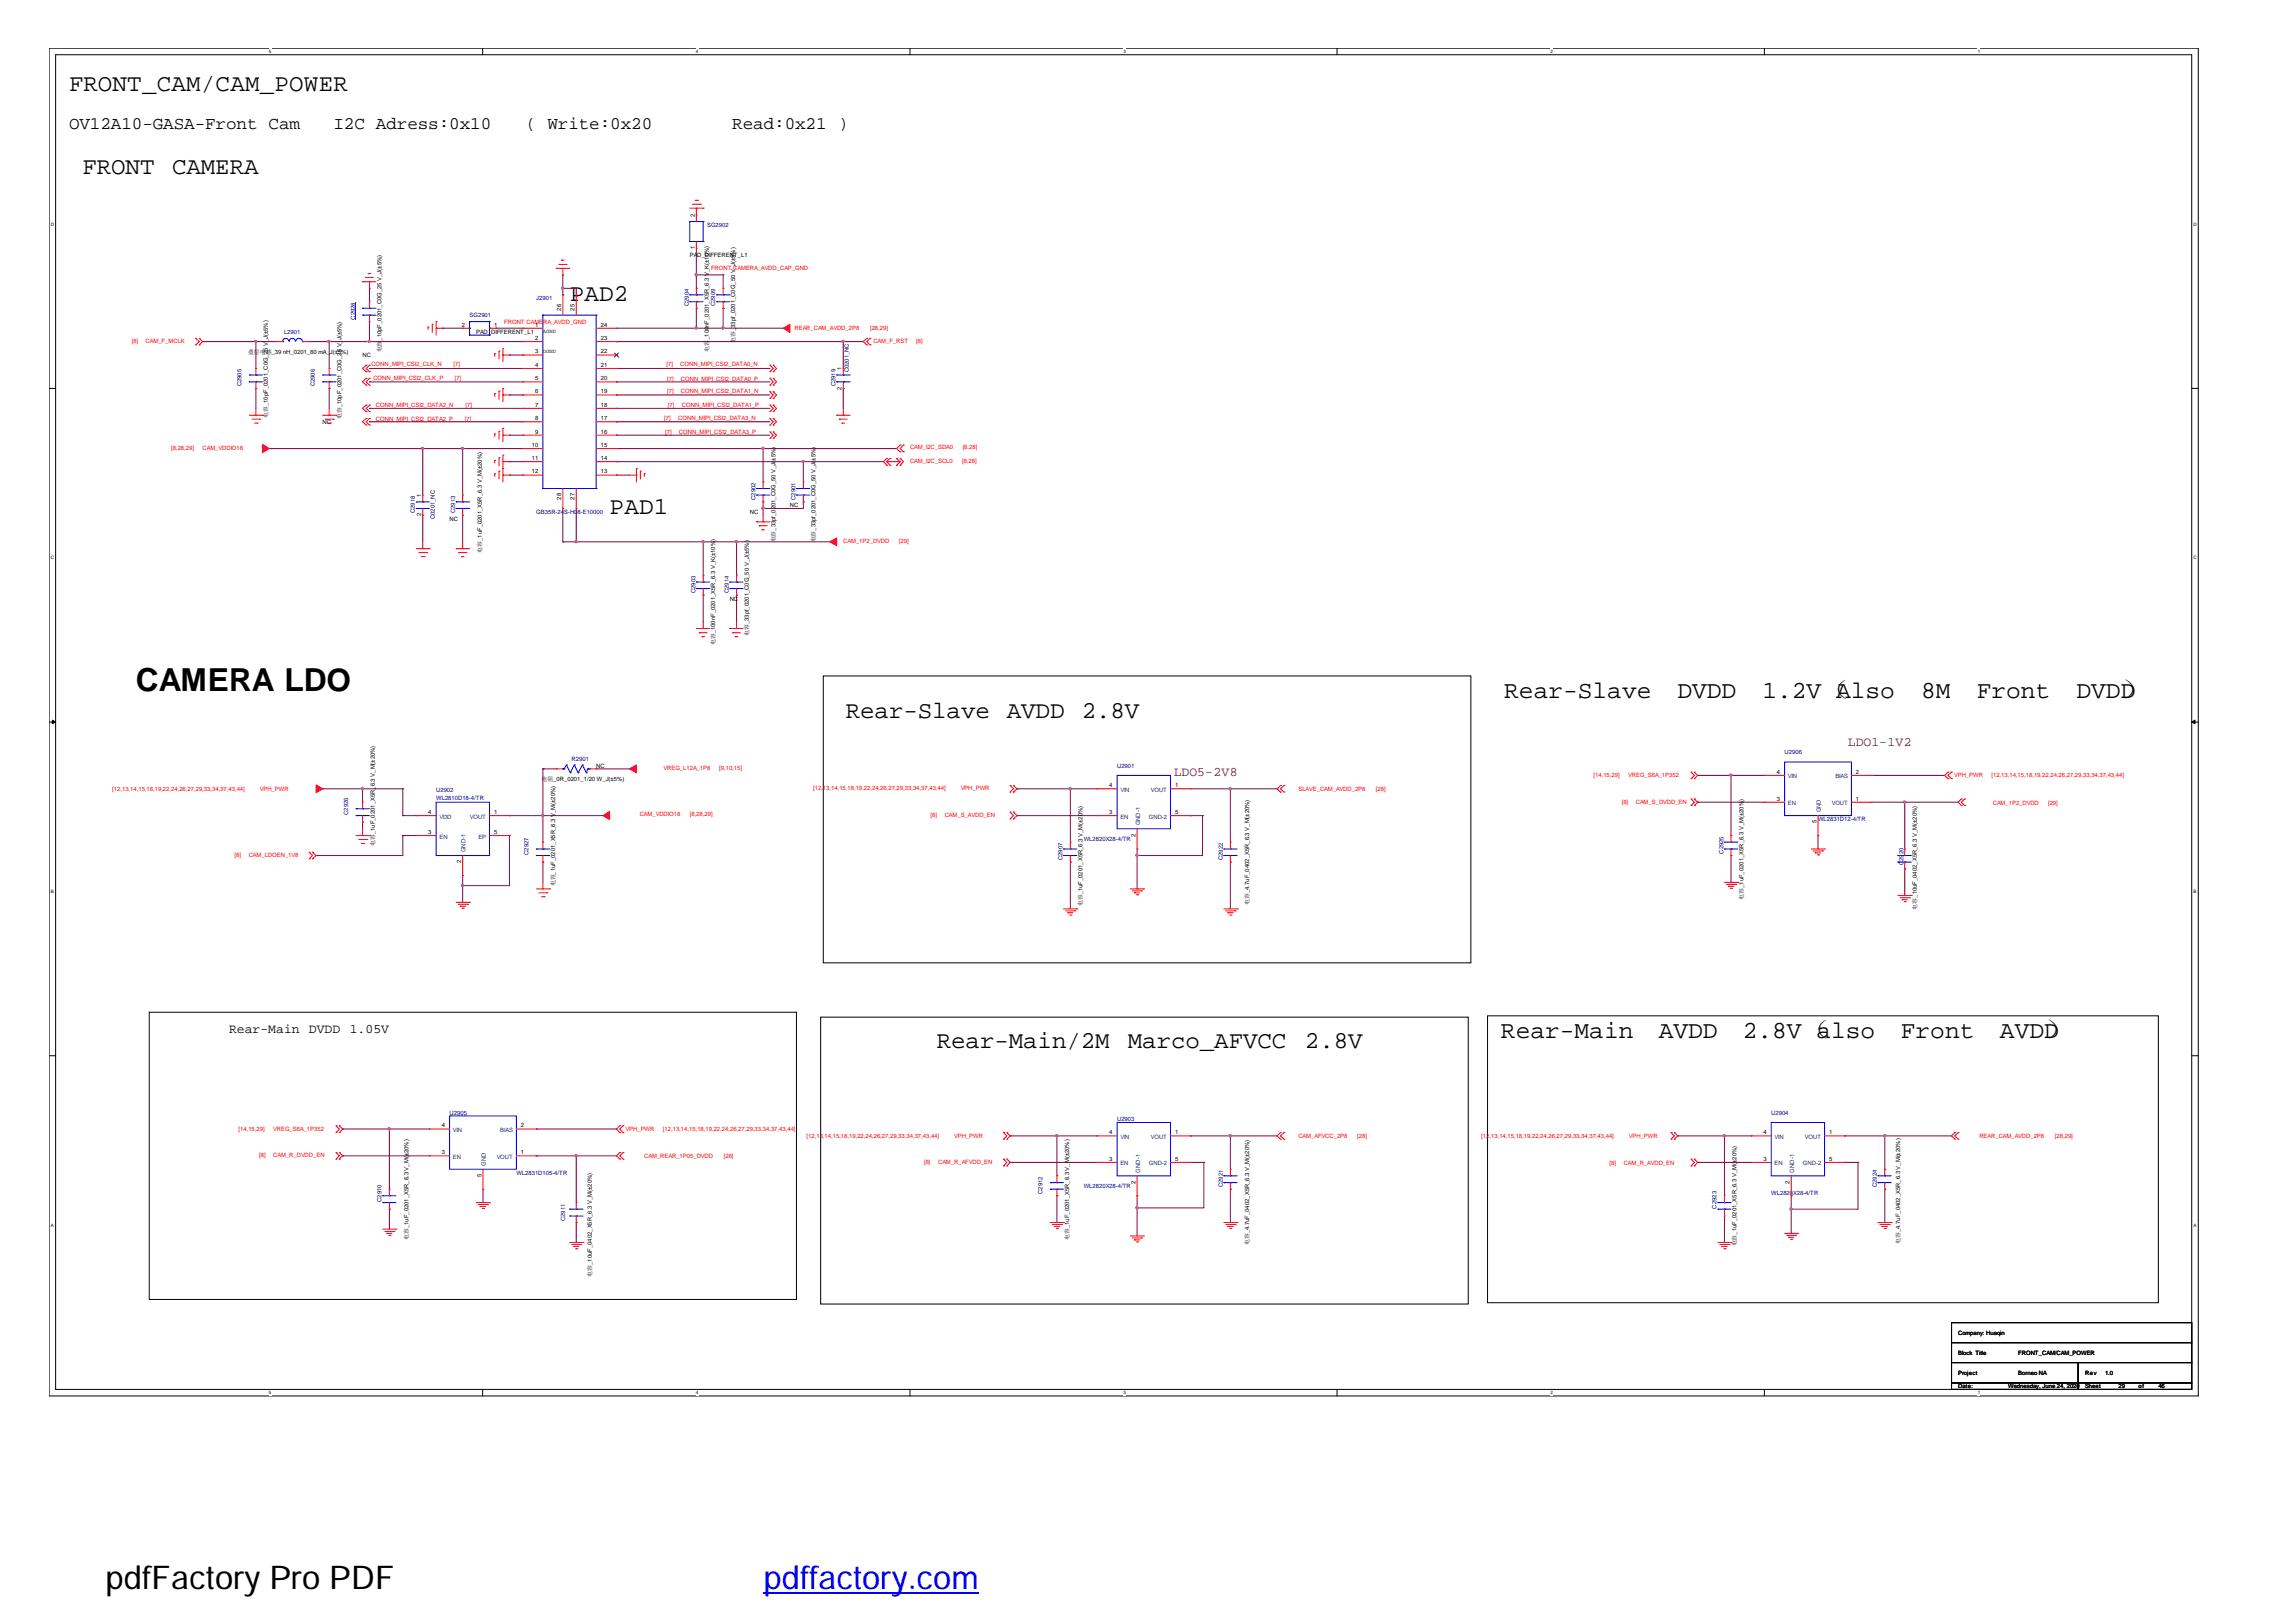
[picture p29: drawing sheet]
<svg xmlns="http://www.w3.org/2000/svg" width="297mm" height="210mm" viewBox="0 0 297 210" stroke-linecap="round" stroke-linejoin="round" font-family="sans-serif">
<defs><g id="words">
<text font-size="4.2" x="13.6" y="205.6">pdfFactory Pro PDF</text>
<text font-size="4.2" fill="#00f" x="98.8" y="205.6">pdffactory.com</text>
<text font-size="4.1" x="17.6" y="89.5">CAMERA LDO</text>
<g font-size="3.2">
<text x="194.6" y="90.3">Rear-Slave</text>
<text x="217" y="90.3">DVDD</text>
<text x="228" y="90.3">1.2V（</text>
<text x="237.5" y="90.3">Also</text>
<text x="248.5" y="90.3">8M</text>
<text x="255.7" y="90.3">Front</text>
<text x="268.6" y="90.3">DVDD</text>
<text x="274.4" y="90.3">）</text>
<text x="194.2" y="134.4">Rear-Main</text>
<text x="214.6" y="134.4">AVDD</text>
<text x="225.5" y="134.4">2.8V（</text>
<text x="235" y="134.4">also</text>
<text x="245.9" y="134.4">Front</text>
<text x="258.7" y="134.4">AVDD</text>
<text x="264.5" y="134.4">）</text>
</g>
<g font-size="3.1">
<text x="8.9" y="11.7">FRONT_CAM/CAM_POWER</text>
<text x="10.7" y="22.5">FRONT</text>
<text x="22.3" y="22.5">CAMERA</text>
<text x="73.7" y="39">PAD2</text>
<text x="78.9" y="66.6">PAD1</text>
<text x="109.4" y="92.9">Rear-Slave AVDD</text>
<text x="140" y="92.9">2.8V</text>
<text x="121.2" y="135.7">Rear-Main/2M</text>
<text x="145.9" y="135.7">Marco_AFVCC</text>
<text x="168.8" y="135.7">2.8V</text>
</g>
<g font-size="2.3">
<text x="8.9" y="16.7">OV12A10-GASA-Front Cam</text>
<text x="43.1" y="16.7">I2C Adress:0x10</text>
<text x="68" y="16.7">( Write:0x20</text>
<text x="94.7" y="16.7">Read:0x21 )</text>
</g>
<g font-size="1.7" fill="#804000">
<text x="151.8" y="100.4">LDO5-2V8</text>
<text x="239.1" y="96.5">LDO1-1V2</text>
</g>
<g font-size="1.7">
<text x="29.6" y="133.6">Rear-Main</text>
<text x="40" y="133.6">DVDD</text>
<text x="45.3" y="133.6">1.05V</text>
</g>
<g font-size=".8">
<text x="89.9" y="28.1" transform="rotate(-90 89.9 28.1)">2</text>
<text x="89.2" y="33.3">PA</text>
<text x="89.9" y="32.3" transform="rotate(-90 89.9 32.3)">1</text>
<text x="90.2" y="33.3">D_DIFFERENT_L1</text>
<text x="72.6" y="40.2" transform="rotate(-90 72.6 40.2)">26</text>
<text x="74.3" y="40.2" transform="rotate(-90 74.3 40.2)">25</text>
<text x="32.1" y="45.8">叠层电感_39 nH_0201_80 mA_J(±5%)</text>
<text x="46.9" y="46.2">NC</text>
<text x="49.4" y="45.6" transform="rotate(-90 49.4 45.6)">电容</text>
<text x="49.4" y="44.1" transform="rotate(-90 49.4 44.1)">_10pF_0201_C0G_25 V_J(±5%)</text>
<text x="59.7" y="42.3">2</text>
<text x="61.6" y="43.2">PAD_DIFFERENT_L1</text>
<text x="63.9" y="42.3">1</text>
<text x="69.2" y="42.3">1</text>
<text x="69.2" y="44">2</text>
<text x="69.2" y="45.7">3</text>
<text x="69.2" y="47.5">4</text>
<text x="77.7" y="47.5">21</text>
<text x="77.7" y="45.7">22</text>
<text x="77.7" y="44">23</text>
<text x="77.7" y="42.3">24</text>
<text x="91.7" y="45.5" transform="rotate(-90 91.7 45.5)">电容</text>
<text x="91.7" y="44" transform="rotate(-90 91.7 44)">_100</text>
<text x="91.7" y="42.3" transform="rotate(-90 91.7 42.3)">nF_0201_X5R_6.3 V_K(±10%)</text>
<text x="95.1" y="44.4" transform="rotate(-90 95.1 44.4)">电容_33pf_0201_C0G_50 V_J(±5%)</text>
<text x="108.9" y="47.9" transform="rotate(-90 108.9 47.9)">1</text>
<text x="69.2" y="49.2">5</text>
<text x="69.2" y="50.9">6</text>
<text x="69.2" y="52.6">7</text>
<text x="77.7" y="52.6">18</text>
<text x="77.7" y="50.9">19</text>
<text x="77.7" y="49.2">20</text>
<text x="108.9" y="50.4" transform="rotate(-90 108.9 50.4)">2</text>
<text x="34.7" y="54.1" transform="rotate(-90 34.7 54.1)">电容_10pF_0201_C0G_25 V_J(±5%)</text>
<text x="41.7" y="54.9">NC</text>
<text x="44.2" y="54.2" transform="rotate(-90 44.2 54.2)">电容_10pF_0201_C0G_25 V_J(±5%)</text>
<text x="68.8" y="57.8">10</text>
<text x="68.8" y="59.5">11</text>
<text x="69.2" y="54.4">8</text>
<text x="69.2" y="56.1">9</text>
<text x="77.7" y="59.5">14</text>
<text x="77.7" y="57.8">15</text>
<text x="77.7" y="56.1">16</text>
<text x="77.7" y="54.4">17</text>
<text x="100.3" y="59.6" transform="rotate(-90 100.3 59.6)">±5%)</text>
<text x="105.5" y="59.6" transform="rotate(-90 105.5 59.6)">±5%)</text>
<text x="54.5" y="64.4" transform="rotate(-90 54.5 64.4)">1</text>
<text x="68.8" y="61.3">12</text>
<text x="72.6" y="64.7" transform="rotate(-90 72.6 64.7)">28</text>
<text x="74.3" y="64.7" transform="rotate(-90 74.3 64.7)">27</text>
<text x="77.7" y="61.3">13</text>
<text x="102.2" y="65.7">NC</text>
<text x="54.5" y="66.8" transform="rotate(-90 54.5 66.8)">2</text>
<text x="58.2" y="67.4">NC</text>
<text x="62.3" y="71.5" transform="rotate(-90 62.3 71.5)">电容_1uF_0201_X5R_6.3 V_M(±20%)</text>
<text x="97" y="66.5">NC</text>
<text x="100.3" y="70.2" transform="rotate(-90 100.3 70.2)">电容_33pf_0201_C0G_50 V_J(</text>
<text x="105.5" y="70.2" transform="rotate(-90 105.5 70.2)">电容_33pf_0201_C0G_50 V_J(</text>
<text x="94.4" y="77.7">NC</text>
<text x="92.5" y="83.5" transform="rotate(-90 92.5 83.5)">电容_100nF_0201_X5R_6.3 V_K(±10%)</text>
<text x="96.9" y="82.3" transform="rotate(-90 96.9 82.3)">电容_33pf_0201_C0G_50 V_J(±5%)</text>
<text x="70.1" y="101.1">电阻_0R_0201_1/20 W_J(±5%)</text>
<text x="77.1" y="99.3">NC</text>
<text x="143.5" y="101.9">4</text>
<text x="152" y="101.9">1</text>
<text x="229.9" y="100.1">4</text>
<text x="240.1" y="100.1">2</text>
<text x="55.4" y="107.9">3</text>
<text x="55.4" y="105.3">4</text>
<text x="63.9" y="107.9">5</text>
<text x="63.9" y="105.3">1</text>
<text x="143.5" y="105.3">3</text>
<text x="152" y="105.3">5</text>
<text x="229.9" y="103.6">3</text>
<text x="235" y="106.6" transform="rotate(-90 235 106.6)">5</text>
<text x="240.1" y="103.6">1</text>
<text x="48.5" y="109.5" transform="rotate(-90 48.5 109.5)">电容_1uF_0201_X5R_6.3 V_M(±20%)</text>
<text x="59.6" y="111.7" transform="rotate(-90 59.6 111.7)">2</text>
<text x="146.9" y="108.3" transform="rotate(-90 146.9 108.3)">2</text>
<text x="71.8" y="114.7" transform="rotate(-90 71.8 114.7)">电容_1uF_0201_X5R_6.3 V_M(±20%)</text>
<text x="140" y="117.3" transform="rotate(-90 140 117.3)">电容_1uF_0201_X5R_6.3 V_M(±20%)</text>
<text x="161.6" y="117.1" transform="rotate(-90 161.6 117.1)">电容_4.7uF_0402_X5R_6.3 V_M(±20%)</text>
<text x="225.6" y="116.4" transform="rotate(-90 225.6 116.4)">电容_1uF_0201_X5R_6.3 V_M(±20%)</text>
<text x="248" y="117.7" transform="rotate(-90 248 117.7)">电容_10uF_0402_X5R_6.3 V_M(±20%)</text>
<text x="57.1" y="145.9">4</text>
<text x="57.1" y="149.4">3</text>
<text x="67.4" y="145.9">2</text>
<text x="67.4" y="149.4">1</text>
<text x="143.5" y="146.8">4</text>
<text x="152" y="146.8">1</text>
<text x="228.1" y="146.8">4</text>
<text x="236.6" y="146.8">1</text>
<text x="62.3" y="152.3" transform="rotate(-90 62.3 152.3)">5</text>
<text x="143.5" y="150.2">3</text>
<text x="146.9" y="153.2" transform="rotate(-90 146.9 153.2)">2</text>
<text x="152" y="150.2">5</text>
<text x="228.1" y="150.2">3</text>
<text x="231.5" y="153.2" transform="rotate(-90 231.5 153.2)">2</text>
<text x="236.6" y="150.2">5</text>
<text x="52.8" y="160.5" transform="rotate(-90 52.8 160.5)">电容_1uF_0201_X5R_6.3 V_M(±20%)</text>
<text x="138.3" y="160.5" transform="rotate(-90 138.3 160.5)">电容_1uF_0201_X5R_6.3 V_M(±20%)</text>
<text x="161.6" y="161.1" transform="rotate(-90 161.6 161.1)">电容_4.7uF_0402_X5R_6.3 V_M(±20%)</text>
<text x="224.7" y="161.3" transform="rotate(-90 224.7 161.3)">电容_1uF_0201_X5R_6.3 V_M(±20%)</text>
<text x="245.8" y="161" transform="rotate(-90 245.8 161)">电容_4.7uF_0402_X5R_6.3 V_M(±20%)</text>
<text x="76.6" y="165.2" transform="rotate(-90 76.6 165.2)">电容_10uF_0402_X5R_6.3 V_M(±20%)</text>
<text x="253.3" y="172.7">Company: Huaqin</text>
<text x="253.3" y="175.4">Block Title</text>
<text x="253.3" y="177.9">Project</text>
<text x="253.3" y="179.7">Date:</text>
<text x="259.8" y="179.7">Wednesday, June 24, 2020</text>
<text x="261.1" y="177.9">Borneo NA</text>
<text x="261.1" y="175.4">FRONT_CAM/CAM_POWER</text>
<text x="269.7" y="177.9">Rev</text>
<text x="269.7" y="179.7">Sheet</text>
<text x="272.3" y="177.9">1.0</text>
<text x="274.1" y="179.7">29</text>
<text x="276.6" y="179.7">of</text>
<text x="279.2" y="179.7">46</text>
</g>
<g font-size=".8" fill="#000080">
<text x="91.5" y="29.4">SG2902</text>
<text x="45.9" y="41.4" transform="rotate(-90 45.9 41.4)">C2928</text>
<text x="60.7" y="41">SG2901</text>
<text x="69.4" y="38.9">J2901</text>
<text x="89.1" y="39.6" transform="rotate(-90 89.1 39.6)">C2904</text>
<text x="92.5" y="39.6" transform="rotate(-90 92.5 39.6)">C2909</text>
<text x="36.7" y="43.2">L2901</text>
<text x="31.2" y="50" transform="rotate(-90 31.2 50)">C2905</text>
<text x="40.7" y="50" transform="rotate(-90 40.7 50)">C2906</text>
<text x="108.1" y="50" transform="rotate(-90 108.1 50)">C2919</text>
<text x="109.8" y="48.2" transform="rotate(-90 109.8 48.2)">C0201_NC</text>
<text x="97.7" y="64.7" transform="rotate(-90 97.7 64.7)">C2902</text>
<text x="102.9" y="64.7" transform="rotate(-90 102.9 64.7)">C2901</text>
<text x="53.7" y="66.4" transform="rotate(-90 53.7 66.4)">C2918</text>
<text x="56.3" y="67.2" transform="rotate(-90 56.3 67.2)">C0201_NC</text>
<text x="58.9" y="66.4" transform="rotate(-90 58.9 66.4)">C2913</text>
<text x="69.4" y="66.5">GB35R-24S-H08-E10000</text>
<text x="90" y="76.8" transform="rotate(-90 90 76.8)">C2903</text>
<text x="94.3" y="76.8" transform="rotate(-90 94.3 76.8)">C2914</text>
<text x="74" y="98.5">R2901</text>
<text x="144.5" y="99.3">U2901</text>
<text x="230.9" y="97.6">U2906</text>
<text x="45" y="105.5" transform="rotate(-90 45 105.5)">C2926</text>
<text x="56.4" y="102.5">U2902</text>
<text x="56.4" y="103.5">WL2810D18-4/TR</text>
<text x="235.2" y="106.3">WL2831D12-4/TR</text>
<text x="68.4" y="110.6" transform="rotate(-90 68.4 110.6)">C2927</text>
<text x="137.5" y="111.3" transform="rotate(-90 137.5 111.3)">C2907</text>
<text x="140.2" y="108.9">WL2820X28-4/TR</text>
<text x="158.2" y="111.3" transform="rotate(-90 158.2 111.3)">C2922</text>
<text x="223" y="110.5" transform="rotate(-90 223 110.5)">C2925</text>
<text x="246.3" y="111.9" transform="rotate(-90 246.3 111.9)">C2920</text>
<text x="58.2" y="144.2">U2905</text>
<text x="144.5" y="145.1">U2903</text>
<text x="229.2" y="144.2">U2904</text>
<text x="49.4" y="155.5" transform="rotate(-90 49.4 155.5)">C2910</text>
<text x="66.8" y="152">WL2831D105-4/TR</text>
<text x="134.9" y="154.5" transform="rotate(-90 134.9 154.5)">C2912</text>
<text x="140.2" y="153.8">WL2820X28-4/TR</text>
<text x="158.2" y="153.6" transform="rotate(-90 158.2 153.6)">C2921</text>
<text x="229.2" y="154.6">WL2820X28-4/TR</text>
<text x="242.8" y="153.6" transform="rotate(-90 242.8 153.6)">C2924</text>
<text x="73.1" y="158" transform="rotate(-90 73.1 158)">C2911</text>
<text x="222.1" y="156.4" transform="rotate(-90 222.1 156.4)">C2923</text>
</g>
<g font-size=".8" fill="#f00">
<text x="92" y="35">FRONT CAMERA_AVDD_CAP_GND</text>
<text x="65.2" y="41.9">FRONT CAMERA_AVDD_GND</text>
<text x="17.1" y="44.4">[8]</text>
<text x="18.8" y="44.4">CAM_F_MCLK</text>
<text x="48" y="47.4">CONN_MIPI_CSI2_CLK_N</text>
<text x="58.7" y="47.4">[7]</text>
<text x="86.2" y="47.4">[7]</text>
<text x="88" y="47.4">CONN_MIPI_CSI2_DATA0_N</text>
<text x="102.8" y="42.7">REAR_CAM_AVDD_2P8</text>
<text x="112.6" y="42.7">[28,29]</text>
<text x="113" y="44.4">CAM_F_RST</text>
<text x="118.5" y="44.4">[8]</text>
<text x="48.3" y="49.2">CONN_MIPI_CSI2_CLK_P</text>
<text x="48.6" y="52.6">CONN_MIPI_CSI2_DATA2_N</text>
<text x="58.8" y="49.2">[7]</text>
<text x="60.2" y="52.6">[7]</text>
<text x="86.3" y="49.2">[7]</text>
<text x="86.3" y="50.9">[7]</text>
<text x="86.4" y="52.7">[7]</text>
<text x="88.1" y="49.2">CONN_MIPI_CSI2_DATA0_P</text>
<text x="88.1" y="50.9">CONN_MIPI_CSI2_DATA1_N</text>
<text x="88.2" y="52.7">CONN_MIPI_CSI2_DATA1_P</text>
<text x="22.1" y="58.2">[8,28,29]</text>
<text x="26.2" y="58.2">CAM_VDDIO18</text>
<text x="48.6" y="54.5">CONN_MIPI_CSI2_DATA2_P</text>
<text x="60.2" y="54.5">[7]</text>
<text x="85.9" y="54.4">[7]</text>
<text x="86.1" y="56.1">[7]</text>
<text x="87.8" y="54.4">CONN_MIPI_CSI2_DATA3_N</text>
<text x="87.8" y="56.1">CONN_MIPI_CSI2_DATA3_P</text>
<text x="117.7" y="58.1">CAM_I2C_SDA0</text>
<text x="117.7" y="59.9">CAM_I2C_SCL0</text>
<text x="124.5" y="59.9">[8,28]</text>
<text x="124.5" y="58.1">[8,28]</text>
<text x="109.1" y="70.3">CAM_1P2_DVDD</text>
<text x="116.3" y="70.3">[29]</text>
<text x="85.9" y="99.6">VREG_L12A_1P8</text>
<text x="93" y="99.6">[9,10,15]</text>
<text x="206.2" y="100.6">[14,15,29]</text>
<text x="210.7" y="100.6">VREG_S6A_1P352</text>
<text x="252.8" y="100.6">VPH_PWR</text>
<text x="257.6" y="100.6">[12,13,14,15,18,19,22,24,26,27,29,33,34,37,43,44]</text>
<text x="14.5" y="102.4">[12,13,14,15,18,19,22,24,26,27,29,33,34,37,43,44]</text>
<text x="33.6" y="102.4">VPH_PWR</text>
<text x="82.8" y="105.6">CAM_VDDIO18</text>
<text x="89.2" y="105.6">[8,28,29]</text>
<text x="105.2" y="102.3">[12,13,14,15,18,19,22,24,26,27,29,33,34,37,43,44]</text>
<text x="120.4" y="105.7">[8]</text>
<text x="122.2" y="105.7">CAM_S_AVDD_EN</text>
<text x="124.3" y="102.3">VPH_PWR</text>
<text x="168" y="102.4">SLAVE_CAM_AVDD_2P8</text>
<text x="178" y="102.4">[28]</text>
<text x="209.8" y="104">[8]</text>
<text x="211.6" y="104">CAM_S_DVDD_EN</text>
<text x="257.8" y="104.1">CAM_1P2_DVDD</text>
<text x="265" y="104.1">[29]</text>
<text x="30.4" y="110.9">[8]</text>
<text x="32.2" y="110.9">CAM_LDOEN_1V8</text>
<text x="30.9" y="146.3">[14,15,29]</text>
<text x="33.5" y="149.8">[8]</text>
<text x="35.3" y="146.3">VREG_S6A_1P352</text>
<text x="35.3" y="149.8">CAM_R_DVDD_EN</text>
<text x="80.9" y="146.3">VPH_PWR</text>
<text x="83.4" y="149.9">CAM_REAR_1P05_DVDD</text>
<text x="85.8" y="146.3">[12,13,14,15,18,19,22,24,26,27,29,33,34,37,43,44]</text>
<text x="93.6" y="149.9">[28]</text>
<text x="104.4" y="147.2">[12,13,14,15,18,19,22,24,26,27,29,33,34,37,43,44]</text>
<text x="123.4" y="147.2">VPH_PWR</text>
<text x="168" y="147.3">CAM_AFVCC_2P8</text>
<text x="175.6" y="147.3">[28]</text>
<text x="191.6" y="147.2">[12,13,14,15,18,19,22,24,26,27,29,33,34,37,43,44]</text>
<text x="210.7" y="147.2">VPH_PWR</text>
<text x="256.1" y="147.3">REAR_CAM_AVDD_2P8</text>
<text x="265.9" y="147.3">[28,29]</text>
<text x="119.5" y="150.6">[8]</text>
<text x="121.4" y="150.6">CAM_R_AFVDD_EN</text>
<text x="208.2" y="150.7">[8]</text>
<text x="210.1" y="150.7">CAM_R_AVDD_EN</text>
</g>
<g font-size=".8" fill="#004080">
<text x="231.3" y="100.7">VIN</text>
<text x="237.4" y="100.7">BIAS</text>
<text x="56.9" y="105.9">VDD</text>
<text x="60.8" y="105.9">VOUT</text>
<text x="144.9" y="105.9">EN</text>
<text x="144.9" y="102.5">VIN</text>
<text x="147.5" y="106.8" transform="rotate(-90 147.5 106.8)">GND-1</text>
<text x="148.6" y="105.9">GND-2</text>
<text x="148.9" y="102.5">VOUT</text>
<text x="231.3" y="104.2">EN</text>
<text x="235.6" y="105.1" transform="rotate(-90 235.6 105.1)">GND</text>
<text x="237" y="104.2">VOUT</text>
<text x="56.9" y="108.5">EN</text>
<text x="60.2" y="110.3" transform="rotate(-90 60.2 110.3)">GND-1</text>
<text x="61.9" y="108.5">EP</text>
<text x="58.6" y="146.5">VIN</text>
<text x="58.6" y="150">EN</text>
<text x="64.3" y="150">VOUT</text>
<text x="64.7" y="146.5">BIAS</text>
<text x="144.9" y="147.4">VIN</text>
<text x="148.9" y="147.4">VOUT</text>
<text x="229.6" y="147.4">VIN</text>
<text x="233.5" y="147.4">VOUT</text>
<text x="62.9" y="150.9" transform="rotate(-90 62.9 150.9)">GND</text>
<text x="144.9" y="150.8">EN</text>
<text x="147.5" y="151.7" transform="rotate(-90 147.5 151.7)">GND-1</text>
<text x="148.6" y="150.8">GND-2</text>
<text x="229.6" y="150.8">EN</text>
<text x="232.1" y="151.7" transform="rotate(-90 232.1 151.7)">GND-1</text>
<text x="233.3" y="150.8">GND-2</text>
</g>
<g font-size=".7">
<text x="70.2" y="43.1">AGND</text>
<text x="70.2" y="45.7">DGND</text>
</g>
<g font-size=".6">
<text x="34.8" y="6.9">5</text>
<text x="90" y="6.9">4</text>
<text x="145.3" y="6.9">3</text>
<text x="200.6" y="6.9">2</text>
<text x="255.9" y="6.9">1</text>
<text x="6.6" y="29.2">D</text>
<text x="283.8" y="29.2">D</text>
<text x="6.6" y="72.4">C</text>
<text x="283.8" y="72.4">C</text>
<text x="6.6" y="115.6">B</text>
<text x="283.8" y="115.6">B</text>
<text x="6.6" y="158.8">A</text>
<text x="283.8" y="158.8">A</text>
<text x="34.8" y="180.4">5</text>
<text x="90" y="180.4">4</text>
<text x="145.3" y="180.4">3</text>
<text x="200.6" y="180.4">2</text>
<text x="255.9" y="180.4">1</text>
</g>
</g></defs>
<path d="M6.3 6.2h278.1v174.5h-278.1zM7.2 7.1h276.3v172.7h-276.3z" fill="none" stroke="#000" stroke-width=".13"/>
<g fill="#fff">
<path d="M34.8 6.3h.3v.7h-.3z"/>
<path d="M34.8 179.9h.3v.7h-.3z"/>
</g>
<path d="M62.4 6.2v.9M62.4 179.8v.9" fill="none" stroke="#000" stroke-width=".13"/>
<g fill="#fff">
<path d="M90 6.3h.3v.7h-.3z"/>
<path d="M90 179.9h.3v.7h-.3z"/>
</g>
<path d="M117.7 6.2v.9M117.7 179.8v.9" fill="none" stroke="#000" stroke-width=".13"/>
<g fill="#fff">
<path d="M145.3 6.3h.3v.7h-.3z"/>
<path d="M145.3 179.9h.3v.7h-.3z"/>
</g>
<path d="M173 6.2v.9M173 179.8v.9" fill="none" stroke="#000" stroke-width=".13"/>
<g fill="#fff">
<path d="M200.6 6.3h.3v.7h-.3z"/>
<path d="M200.6 179.9h.3v.7h-.3z"/>
</g>
<path d="M228.3 6.2v.9M228.3 179.8v.9" fill="none" stroke="#000" stroke-width=".13"/>
<g fill="#fff">
<path d="M255.9 6.3h.3v.7h-.3z"/>
<path d="M255.9 179.9h.3v.7h-.3z"/>
<path d="M6.6 28.7h.3v.7h-.3z"/>
<path d="M283.8 28.7h.3v.7h-.3z"/>
<path d="M6.6 71.9h.3v.6h-.3z"/>
<path d="M283.8 71.9h.3v.6h-.3z"/>
</g>
<path d="M6.3 50.3h.9M283.5 50.3h.9" fill="none" stroke="#000" stroke-width=".13"/>
<g fill="#fff">
<path d="M6.6 115h.3v.7h-.3z"/>
<path d="M283.8 115h.3v.7h-.3z"/>
</g>
<path d="M6.3 93.4h.9M283.5 93.4h.9" fill="none" stroke="#000" stroke-width=".13"/>
<g fill="#000" stroke="#000" stroke-width=".13">
<path d="M6.8 93.2l.4 .2-.4 .3z" fill-rule="evenodd"/>
<path d="M283.5 93.4l.5-.2v.5z" fill-rule="evenodd"/>
</g>
<g fill="#fff">
<path d="M6.6 158.2h.3v.7h-.3z"/>
<path d="M283.8 158.2h.3v.7h-.3z"/>
</g>
<path d="M106.5 87.5h83.8v37.1h-83.8zM6.3 136.6h.9M19.3 131h83.7v37.2h-83.7zM106.2 131.6h83.7v37.2h-83.7zM192.4 131.5h86.8v37.1h-86.8zM283.5 136.6h.9M252.5 171.2h31v2.6h-31zM252.5 173.8h31v2.5h-31zM252.5 176.3h16.4v2.7h-16.4zM252.5 179h16.4v.8h-16.4zM268.9 179h14.6v.8h-14.6zM268.9 176.3h14.6v2.7h-14.6z" fill="none" stroke="#000" stroke-width=".13"/>
<g fill="none" stroke="#800040" stroke-width=".13">
<path d="M47.8 37.3h.1M47.8 37.3v1.7M72.8 35.6h.1M72.8 38.2h.1M72.8 35.6v2.6M72.8 37.3h1.7M74.5 37.3h.1M74.5 37.3v.9M90.1 39.9h.1M90.1 35.6h.1M90.1 37.3h.1M90.1 32.1v5.2"/>
<path d="M90.1 39.9v2.6M90.1 35.6h3.5M93.6 35.6h.1M93.6 39.9h.1M93.6 35.6v1.7M93.6 39.9v2.6M26.2 44.2h.1M26.2 44.2h9.5M33.1 44.2h.1M33.1 50.3h.1M33.1 44.2v3.5M33.1 50.3v2.5"/>
<path d="M34.8 58.1h.1M34.8 58.1h32.8M40 44.2h.1M40 44.2h27.6M42.6 44.2h.1M42.6 50.3h.1M42.6 44.2v3.5M42.6 50.3v2.5M47.8 44.2h.1M47.8 47.7h.1M47.8 49.4h.1M47.8 52.8h.1"/>
<path d="M47.8 54.6h.1M47.8 47.7h19.8M47.8 49.4h19.8M47.8 52.8h19.8M47.8 54.6h19.8M47.8 41.6v2.6M54.7 58.1h.1M54.7 58.1v6M57.3 42.5h.1M57.3 42.5h2.6M59.9 58.1h.1M59.9 58.1v6"/>
<path d="M64.2 42.5h.1M64.2 42.5h3.4M65.9 45.9h.1M65.9 51.1h.1M65.9 56.3h.1M65.9 59.7h.1M65.9 45.9h1.7M65.9 51.1h1.7M65.9 56.3h1.7M65.9 59.7h1.7M67.6 44.2h.1M79.8 44.2h.1"/>
<path d="M79.8 47.7h.1M79.8 49.4h.1M79.8 51.1h.1M79.8 52.8h.1M79.8 54.6h.1M79.8 56.3h.1M79.8 58.1h.1M79.8 59.7h.1M79.8 42.5h21.5M79.8 44.2h31.9M79.8 47.7h19.8M79.8 49.4h19.8"/>
<path d="M79.8 51.1h19.8M79.8 52.8h19.8M79.8 54.6h19.8M79.8 56.3h19.8M79.8 58.1h36.2M79.8 59.7h34.5M90.1 42.5h.1M98.7 58.1h.1M98.7 58.1v4.3M101.3 42.5h.1M103.9 59.7h.1M103.9 59.7v2.7"/>
<path d="M109.1 44.2h.1M109.1 50.3h.1M109.1 44.2v3.5M109.1 50.3v2.5M54.7 66.7h.1M54.7 66.7v3.4M59.9 66.7h.1M59.9 66.7v3.4M65.9 61.5h.1M65.9 61.5h1.7M72.8 70.1h.1M72.8 70.1h34.6"/>
<path d="M72.8 65.8v4.3M74.5 70.1h.1M74.5 65.8v4.3M79.8 61.5h.1M79.8 61.5h1.6M91 77h.1M91 70.1h.1M91 70.1v4.3M91 77v3.5M95.3 77h.1M95.3 70.1h.1M95.3 70.1v4.3"/>
<path d="M95.3 77v3.5M98.7 65h.1M98.7 65.8h.1M98.7 65v1.7M103.9 65h.1M103.9 65v.8h-5.2M70.2 99.5h.1M70.2 99.5v9.5M70.2 99.5h1.8M77.1 99.5h4.3M81.4 99.5h.1M40.9 110.7h.1"/>
<path d="M41.7 102.1h.1M41.7 102.1h10.4M46.9 102.1h.1M46.9 106.4h.1M46.9 102.1v1.7M46.9 106.4v.8M52.1 102.1h.1M52.1 105.6h.1M52.1 108.1h.1M52.1 105.6h1.7M52.1 108.1v2.6h-11.2M52.1 102.1v3.5"/>
<path d="M52.1 108.1h1.7M59.9 113.3h.1M59.9 114.6h.1M59.9 113.3v3.5M65.9 105.6h.1M65.9 108.1h.1M65.9 105.6h12.1M65.9 108.1v6.5h-6M70.2 105.6h.1M70.2 111.6h.1M70.2 111.6v2.6M78 105.6h.1"/>
<path d="M131.6 102.1h.1M131.6 105.6h.1M131.6 102.1h10.3M131.6 105.6h10.3M138.5 102.1h.1M138.5 111.6h.1M138.5 102.1v6.9M138.5 111.6v6M147.1 110.7h.1M147.1 115h.1M147.1 109.9v5.1M154 105.6h.1"/>
<path d="M154 102.1h11.2M154 105.6h1.6M155.6 105.6h.1M155.6 105.6v5.1h-8.5M159.2 102.1h.1M159.2 111.6h.1M159.2 102.1v6.9M159.2 111.6v6M165.2 102.1h.1M219.6 100.3h.1M219.6 103.8h.1M219.6 100.3h8.7"/>
<path d="M219.6 103.8h8.7M223.9 100.3h.1M223.9 110.7h.1M223.9 100.3v7.8M223.9 110.7v3.5M235.2 109.9h.1M235.2 108.1v1.8M242.1 100.3h.1M242.1 100.3h9.5M242.1 103.8h11.2M246.4 103.8h.1M246.4 112.5h.1"/>
<path d="M246.4 103.8v6.1M246.4 112.5v3.4M44.3 146.1h.1M44.3 149.6h.1M44.3 146.1h11.2M44.3 149.6h11.2M50.4 146.1h.1M50.4 156.5h.1M50.4 146.1v7.8M50.4 156.5v2.6M62.5 155.6h.1M62.5 153.9v1.7"/>
<path d="M69.4 146.1h.1M69.4 149.6h.1M69.4 146.1h10.4M69.4 149.6h10.4M74.5 149.6h.1M74.5 158.2h.1M74.5 149.6v6M74.5 158.2v2.6M130.7 147h.1M130.7 150.4h.1M130.7 147h11.2M130.7 150.4h11.2"/>
<path d="M136.7 147h.1M136.7 154.7h.1M136.7 147v5.2M136.7 154.7v3.5M147.1 154.7h.1M147.1 156.3h.1M147.1 154.7v5.2M154 147h.1M154 150.4h.1M154 147h11.2M154 150.4h1.7M155.7 150.4h.1"/>
<path d="M155.7 150.4v5.9h-8.6M159.2 147h.1M159.2 153.9h.1M159.2 147v4.3M159.2 153.9v4.3M217 147h.1M217 147h9.6M219.6 150.4h.1M219.6 150.4h7M223.1 147h.1M223.1 147v7.7M223.1 157.4v3.4"/>
<path d="M231.7 154.7h.1M231.7 156.5h.1M231.7 154.7v4.9M238.6 147h.1M238.6 150.4h.1M238.6 147h13.9M238.6 150.4h1.8M240.4 150.4h.1M240.4 150.4v6.1h-8.7M243.8 147h.1M243.8 153.9h.1M243.8 147v4.3"/>
<path d="M243.8 153.9v4.3M223.1 160.8h.1"/>
</g>
<g fill="#f0f" stroke="#f0f" stroke-width=".13">
<path d="M89.9 42.3h.3v.2h-.3z" fill-rule="evenodd"/>
<path d="M93.4 42.3h.2v.2h-.2z" fill-rule="evenodd"/>
<path d="M33 44.1h.2v.2h-.2z" fill-rule="evenodd"/>
<path d="M42.4 44.1h.3v.2h-.3z" fill-rule="evenodd"/>
<path d="M109 44.1h.2v.2h-.2z" fill-rule="evenodd"/>
<path d="M89.9 35.4h.3v.2h-.3z" fill-rule="evenodd"/>
<path d="M54.6 57.9h.2v.2h-.2z" fill-rule="evenodd"/>
<path d="M59.7 57.9h.2v.2h-.2z" fill-rule="evenodd"/>
<path d="M98.6 57.9h.2v.2h-.2z" fill-rule="evenodd"/>
<path d="M103.8 59.6h.2v.2h-.2z" fill-rule="evenodd"/>
<path d="M98.6 65.7h.2v.2h-.2z" fill-rule="evenodd"/>
<path d="M95.2 70h.2v.2h-.2z" fill-rule="evenodd"/>
<path d="M74.4 70h.2v.2h-.2z" fill-rule="evenodd"/>
<path d="M90.8 70h.2v.2h-.2z" fill-rule="evenodd"/>
<path d="M72.7 37.2h.2v.2h-.2z" fill-rule="evenodd"/>
<path d="M223.8 100.2h.2v.2h-.2z" fill-rule="evenodd"/>
<path d="M138.3 101.9h.2v.3h-.2z" fill-rule="evenodd"/>
<path d="M159 101.9h.2v.3h-.2z" fill-rule="evenodd"/>
<path d="M246.3 103.7h.2v.2h-.2z" fill-rule="evenodd"/>
<path d="M147 110.6h.2v.2h-.2z" fill-rule="evenodd"/>
<path d="M50.2 146h.3v.2h-.3z" fill-rule="evenodd"/>
<path d="M136.6 146.9h.2v.2h-.2z" fill-rule="evenodd"/>
<path d="M159 146.9h.2v.2h-.2z" fill-rule="evenodd"/>
<path d="M223 146.9h.2v.2h-.2z" fill-rule="evenodd"/>
<path d="M243.7 146.9h.2v.2h-.2z" fill-rule="evenodd"/>
<path d="M74.4 149.4h.2v.3h-.2z" fill-rule="evenodd"/>
<path d="M147 156.2h.2v.2h-.2z" fill-rule="evenodd"/>
<path d="M231.6 156.3h.2v.3h-.2z" fill-rule="evenodd"/>
<path d="M46.8 101.9h.2v.3h-.2z" fill-rule="evenodd"/>
<path d="M70.1 105.4h.2v.2h-.2z" fill-rule="evenodd"/>
<path d="M59.7 114.5h.2v.2h-.2z" fill-rule="evenodd"/>
<path d="M47.7 44.1h.2v.2h-.2z" fill-rule="evenodd"/>
<path d="M89.9 42.3h.3v.2h-.3z" fill-rule="evenodd"/>
<path d="M93.4 42.3h.2v.2h-.2z" fill-rule="evenodd"/>
<path d="M33 44.1h.2v.2h-.2z" fill-rule="evenodd"/>
<path d="M42.4 44.1h.3v.2h-.3z" fill-rule="evenodd"/>
<path d="M109 44.1h.2v.2h-.2z" fill-rule="evenodd"/>
<path d="M89.9 35.4h.3v.2h-.3z" fill-rule="evenodd"/>
<path d="M54.6 57.9h.2v.2h-.2z" fill-rule="evenodd"/>
<path d="M59.7 57.9h.2v.2h-.2z" fill-rule="evenodd"/>
<path d="M98.6 57.9h.2v.2h-.2z" fill-rule="evenodd"/>
<path d="M103.8 59.6h.2v.2h-.2z" fill-rule="evenodd"/>
<path d="M98.6 65.7h.2v.2h-.2z" fill-rule="evenodd"/>
<path d="M95.2 70h.2v.2h-.2z" fill-rule="evenodd"/>
<path d="M74.4 70h.2v.2h-.2z" fill-rule="evenodd"/>
<path d="M90.8 70h.2v.2h-.2z" fill-rule="evenodd"/>
<path d="M72.7 37.2h.2v.2h-.2z" fill-rule="evenodd"/>
<path d="M223.8 100.2h.2v.2h-.2z" fill-rule="evenodd"/>
<path d="M138.3 101.9h.2v.3h-.2z" fill-rule="evenodd"/>
<path d="M159 101.9h.2v.3h-.2z" fill-rule="evenodd"/>
<path d="M246.3 103.7h.2v.2h-.2z" fill-rule="evenodd"/>
<path d="M147 110.6h.2v.2h-.2z" fill-rule="evenodd"/>
<path d="M50.2 146h.3v.2h-.3z" fill-rule="evenodd"/>
<path d="M136.6 146.9h.2v.2h-.2z" fill-rule="evenodd"/>
<path d="M159 146.9h.2v.2h-.2z" fill-rule="evenodd"/>
<path d="M223 146.9h.2v.2h-.2z" fill-rule="evenodd"/>
<path d="M243.7 146.9h.2v.2h-.2z" fill-rule="evenodd"/>
<path d="M74.4 149.4h.2v.3h-.2z" fill-rule="evenodd"/>
<path d="M147 156.2h.2v.2h-.2z" fill-rule="evenodd"/>
<path d="M231.6 156.3h.2v.3h-.2z" fill-rule="evenodd"/>
<path d="M46.8 101.9h.2v.3h-.2z" fill-rule="evenodd"/>
<path d="M70.1 105.4h.2v.2h-.2z" fill-rule="evenodd"/>
<path d="M59.7 114.5h.2v.2h-.2z" fill-rule="evenodd"/>
<path d="M47.7 44.1h.2v.2h-.2z" fill-rule="evenodd"/>
</g>
<g fill="none" stroke="#f00" stroke-width=".13">
<path d="M46.9 36.5h.1M46.9 36.5h1.7M47.3 35.9h.1M47.3 35.9h1M47.6 35.4h.1M47.6 35.4h.4M47.8 36.5h.1M47.8 39h.1M47.8 36.5v.8M47.8 39v.9M72 34.7h.1M72 34.7h1.7"/>
<path d="M72.3 34.2h.1M72.3 34.2h1.1M72.6 33.7h.1M72.6 33.7h.4M72.8 34.7h.1M72.8 38.2h.1M72.8 34.7v.9M72.8 38.2v2.6M74.5 38.2h.1M74.5 38.2v2.6M89.2 26.9h1.8M89.6 26.4h1"/>
<path d="M89.9 25.9h.4M90.1 26.9h.1M90.1 37.3h.1M90.1 39.9h.1M90.1 27.8h.1M90.1 32.1h.1M90.1 26.9v1.8M90.1 31.3v.8M90.1 37.3v.9M90.1 39v.9M90.3 25.9h.1M90.6 26.4h.1"/>
<path d="M91 26.9h.1M93.6 39.9h.1M93.6 37.3h.1M93.6 37.3v.9M93.6 39v.9M25.3 43.8h.1M25.3 44.6h.1M25.3 43.8l.5 .4-.5 .4M25.8 44.6h.1M25.8 43.8h.1M25.8 43.8l.4 .4-.4 .4M32.3 53.7h1.7"/>
<path d="M32.6 54.2h1M32.9 54.8h.4M33.1 53.7h.1M33.1 47.7h.1M33.1 50.3h.1M33.1 47.7v.8M33.1 49.4v.9M33.1 52.8v.9M33.3 54.8h.1M33.6 54.2h.1M34 53.7h.1M35.7 44.2h.1"/>
<path d="M35.7 44.2h.9M39.2 44.2h.8M40 44.2h.1M41.7 53.7h1.8M42.1 54.2h1M42.4 54.8h.4M42.6 53.7h.1M42.6 47.7h.1M42.6 50.3h.1M42.6 47.7v.8M42.6 49.4v.9M42.6 52.8v.9"/>
<path d="M42.8 54.8h.1M43.1 54.2h.1M43.5 53.7h.1M47.4 47.3h.1M47.4 48.1h.1M47.4 49h.1M47.4 49.8h.1M47.4 52.4h.1M47.4 53.3h.1M47.4 54.2h.1M47.4 55h.1M47.4 47.3l-.5 .4 .5 .4"/>
<path d="M47.4 49l-.5 .4 .5 .4M47.4 52.4l-.5 .4 .5 .5M47.4 54.2l-.5 .4 .5 .4M47.8 47.3h.1M47.8 48.1h.1M47.8 49h.1M47.8 49.8h.1M47.8 52.4h.1M47.8 53.3h.1M47.8 54.2h.1M47.8 55h.1M47.8 41.6h.1"/>
<path d="M47.8 40.8v.8M47.8 47.3l-.4 .4 .4 .4M47.8 49l-.4 .4 .4 .4M47.8 52.4l-.4 .4 .4 .5M47.8 54.2l-.4 .4 .4 .4M55.4 42.3h.1M55.4 42.3v.3M55.9 42h.1M55.9 42v1M56.4 42.5h.1M56.4 41.6h.1M56.4 42.5h.9"/>
<path d="M56.4 41.6v1.8M59.9 42.5h.1M59.9 42.5h.8M63.3 42.5h.9M64 45.8h.1M64 50.9h.1M64 56.1h.1M64 59.6h.1M64 45.8v.3M64 50.9v.4M64 56.1v.4M64 59.6v.3"/>
<path d="M64.2 42.5h.1M64.6 45.4h.1M64.6 50.6h.1M64.6 55.8h.1M64.6 59.2h.1M64.6 45.4v1.1M64.6 50.6v1.1M64.6 55.8v1M64.6 59.2v1.1M65.1 45.9h.1M65.1 45.1h.1M65.1 51.1h.1"/>
<path d="M65.1 50.3h.1M65.1 56.3h.1M65.1 55.4h.1M65.1 59.7h.1M65.1 58.9h.1M65.1 45.9h.8M65.1 45.1v1.7M65.1 50.3v1.7M65.1 55.4v1.8M65.1 58.9v3.5M65.1 51.1h.8M65.1 56.3h.8"/>
<path d="M65.1 59.7h.8M67.6 42.5h.1M67.6 44.2h.1M67.6 45.9h.1M67.6 47.7h.1M67.6 49.4h.1M67.6 51.1h.1M67.6 52.8h.1M67.6 54.6h.1M67.6 56.3h.1M67.6 58.1h.1M67.6 59.7h.1"/>
<path d="M67.6 45.9h2.6M67.6 51.1h2.6M67.6 56.3h2.6M67.6 59.7h2.6M67.6 42.5h2.6M67.6 44.2h2.6M67.6 47.7h2.6M67.6 49.4h2.6M67.6 52.8h2.6M67.6 54.6h2.6M67.6 58.1h2.6M77.1 45.9h2.7"/>
<path d="M77.1 51.1h2.7M77.1 56.3h2.7M77.1 59.7h2.7M77.1 42.5h2.7M77.1 44.2h2.7M77.1 47.7h2.7M77.1 49.4h2.7M77.1 52.8h2.7M77.1 54.6h2.7M77.1 58.1h2.7M79.8 59.7h.1M79.8 58.1h.1"/>
<path d="M79.8 56.3h.1M79.8 54.6h.1M79.8 52.8h.1M79.8 51.1h.1M79.8 49.4h.1M79.8 47.7h.1M79.8 45.9h.1M79.8 44.2h.1M79.8 42.5h.1M99.6 47.3h.1M99.6 48.1h.1M99.6 49h.1"/>
<path d="M99.6 49.8h.1M99.6 50.7h.1M99.6 51.6h.1M99.6 52.4h.1M99.6 53.3h.1M99.6 54.2h.1M99.6 55h.1M99.6 55.9h.1M99.6 56.7h.1M99.6 47.3l.4 .4-.4 .4M99.6 49l.4 .4-.4 .4M99.6 50.7l.4 .4-.4 .5"/>
<path d="M99.6 52.4l.4 .4-.4 .5M99.6 54.2l.4 .4-.4 .4M99.6 55.9l.4 .4-.4 .4M100 47.3h.1M100 48.1h.1M100 49h.1M100 49.8h.1M100 50.7h.1M100 51.6h.1M100 52.4h.1M100 53.3h.1M100 54.2h.1"/>
<path d="M100 55h.1M100 55.9h.1M100 56.7h.1M100 47.3l.5 .4-.5 .4M100 49l.5 .4-.5 .4M100 50.7l.5 .4-.5 .5M100 52.4l.5 .4-.5 .5M100 54.2l.5 .4-.5 .4M100 55.9l.5 .4-.5 .4M108.2 53.7h.1M108.2 53.7h1.8M108.6 54.2h.1"/>
<path d="M108.6 54.2h1M108.9 54.8h.1M108.9 54.8h.4M109.1 53.7h.1M109.1 47.7h.1M109.1 50.3h.1M109.1 47.7v.8M109.1 49.4v.9M109.1 52.8v.9M112.1 43.8h.1M112.1 44.6h.1M112.1 43.8l-.4 .4 .4 .4"/>
<path d="M112.6 44.6h.1M112.6 43.8h.1M112.6 43.8l-.5 .4 .5 .4M114.7 59.3h.1M114.7 59.7h.1M114.7 59.7h1.8M114.7 59.3l-.4 .4 .4 .5M114.7 59.7l.4 .5M115.1 59.3h.1M115.1 59.3l-.4 .4M116 59.3h.1M116 59.3l.5 .4"/>
<path d="M116.5 58.5h.1M116.5 57.6h.1M116.5 59.3h.1M116.5 57.6l-.5 .5 .5 .4M116.5 59.3l.4 .4-.4 .5M116.5 59.7l-.5 .5M116.9 57.6h.1M116.9 58.5h.1M116.9 57.6l-.4 .5 .4 .4M53.8 71h1.7M54.2 71.5h1M54.5 72h.4"/>
<path d="M54.7 71h.1M54.7 64.1h.1M54.7 66.7h.1M54.7 64.1v.9M54.7 65.8v.9M54.7 70.1v.9M54.9 72h.1M55.2 71.5h.1M55.5 71h.1M59 71h.1M59 71h1.7M59.4 71.5h.1"/>
<path d="M59.4 71.5h1M59.7 72h.1M59.7 72h.3M59.9 71h.1M59.9 64.1h.1M59.9 66.7h.1M59.9 64.1v.9M59.9 65.8v.9M59.9 70.1v.9M64 61.3h.1M64 61.3v.4M64.6 61h.1"/>
<path d="M64.6 61v1M65.1 61.5h.1M65.1 60.6h.1M65.1 61.5h.8M67.6 61.5h.1M67.6 61.5h2.6M72.8 65.8h.1M72.8 63.2v2.6M74.5 65.8h.1M74.5 63.2v2.6M77.1 61.5h2.7M79.8 61.5h.1"/>
<path d="M81.4 61.5h.9M82.3 61.5h.1M82.3 60.6h.1M82.3 60.6v1.8M82.8 61h.1M82.8 61v1M83.4 61.3h.1M83.4 61.3v.4M91 74.4h.1M91 77h.1M91 74.4v.9M91 76.2v.8"/>
<path d="M95.3 77h.1M95.3 74.4h.1M95.3 74.4v.9M95.3 76.2v.8M97.9 67.5h.1M97.9 67.5h1.7M98.2 68h.1M98.2 68h1.1M98.6 68.6h.1M98.6 68.6h.3M98.7 67.5h.1M98.7 62.4h.1"/>
<path d="M98.7 65h.1M98.7 62.4v.8M98.7 64.1v.9M98.7 66.7v.8M103.9 62.4h.1M103.9 65h.1M103.9 62.4v.8M103.9 64.1v.9M114.7 60.2h.1M115.1 60.2h.1M116 60.2h.1M116.5 60.2h.1"/>
<path d="M72 99.5h.1M72 99.5h.8M76.3 99.5h.8M77.1 99.5h.1M90.1 81.3h.1M90.1 81.3h1.7M90.5 81.9h.1M90.5 81.9h1M90.8 82.4h.1M90.8 82.4h.3M91 81.3h.1M91 80.5v.8"/>
<path d="M94.4 81.3h.1M94.4 81.3h1.7M94.8 81.9h.1M94.8 81.9h1M95.1 82.4h.1M95.1 82.4h.4M95.3 81.3h.1M95.3 80.5v.8M218.8 99.9h.1M218.8 99.9l.4 .4-.4 .5M219.2 99.9h.1M219.2 99.9l.4 .4-.4 .5"/>
<path d="M252 99.9h.1M252 99.9l-.4 .4 .4 .5M252.5 99.9h.1M252.5 99.9l-.5 .4 .5 .5M40 110.3h.1M40 111.1h.1M40 110.3l.4 .4-.4 .4M40.4 111.1h.1M40.4 110.3h.1M40.4 110.3l.5 .4-.5 .4M46.1 108.1h1.7M46.4 108.6h1.1"/>
<path d="M46.7 109.1h.4M46.9 108.1h.1M46.9 103.8h.1M46.9 106.4h.1M46.9 103.8v.9M46.9 105.6v.8M46.9 107.2v.9M47.1 109.1h.1M47.5 108.6h.1M47.8 108.1h.1M53.8 108.1h.1M53.8 105.6h.1"/>
<path d="M53.8 108.1h2.6M53.8 105.6h2.6M59 116.8h1.7M59.3 117h1.2M59.5 117.3h.1M59.5 117.3h.7M59.8 117.5h.1M59.9 113.3h.1M59.9 110.7v2.6M59.9 117.5h.1M60.5 117h.1M60.7 116.8h.1"/>
<path d="M63.3 108.1h2.6M63.3 105.6h2.6M65.9 105.6h.1M65.9 108.1h.1M69.4 115h1.7M69.7 115.5h1M70.1 116h.3M70.2 115h.1M70.2 109h.1M70.2 111.6h.1M70.2 109v.9M70.2 110.7v.9"/>
<path d="M70.2 114.2v.8M70.4 116h.1M70.7 115.5h.1M71.1 115h.1M130.7 101.7h.1M130.7 102.5h.1M130.7 105.1h.1M130.7 106h.1M130.7 101.7l.4 .4-.4 .4M130.7 105.1l.4 .5-.4 .4M131.1 102.5h.1M131.1 101.7h.1"/>
<path d="M131.1 106h.1M131.1 105.1h.1M131.1 101.7l.5 .4-.5 .4M131.1 105.1l.5 .5-.5 .4M137.6 117.6h1.7M137.9 117.9h1.2M138.1 118.1h.1M138.1 118.1h.7M138.4 118.4h.2M138.5 109h.1M138.5 111.6h.1M138.5 109v.9"/>
<path d="M138.5 110.7v.9M138.6 118.4h.1M139.1 117.9h.1M139.3 117.6h.1M141.9 105.6h.1M141.9 102.1h.1M141.9 102.1h2.6M141.9 105.6h2.6M146.2 115h1.8M146.5 115.3h1.2M146.8 115.5h.1M146.8 115.5h.6"/>
<path d="M147 115.8h.2M147.1 109.9h.1M147.1 107.2v2.7M147.2 115.8h.1M147.7 115.3h.1M148 115h.1M151.4 102.1h2.6M151.4 105.6h2.6M154 102.1h.1M154 105.6h.1M158.3 117.6h1.8M158.6 117.9h1.2"/>
<path d="M158.8 118.1h.1M158.8 118.1h.8M159.1 118.4h.2M159.2 109h.1M159.2 111.6h.1M159.2 109v.9M159.2 110.7v.9M159.3 118.4h.1M159.8 117.9h.1M160.1 117.6h.1M165.7 101.7h.1M165.7 102.5h.1"/>
<path d="M165.7 101.7l-.5 .4 .5 .4M166.1 102.5h.1M166.1 101.7h.1M166.1 101.7l-.4 .4 .4 .4M218.8 100.8h.1M218.8 103.4h.1M218.8 104.2h.1M218.8 103.4l.4 .4-.4 .4M219.2 100.8h.1M219.2 104.2h.1M219.2 103.4h.1M219.2 103.4l.4 .4-.4 .4"/>
<path d="M223.1 114.2h1.7M223.4 114.4h1.2M223.6 114.7h.1M223.6 114.7h.7M223.9 114.9h.1M223.9 108.1h.1M223.9 110.7h.1M223.9 108.1v.9M223.9 109.9v.8M224 114.9h.1M224.6 114.4h.1M224.8 114.2h.1"/>
<path d="M228.3 100.3h.1M228.3 103.8h.1M228.3 100.3h2.6M228.3 103.8h2.6M234.3 109.9h1.8M234.6 110.1h1.2M234.8 110.4h.1M234.8 110.4h.7M235.1 110.6h.2M235.2 108.1h.1M235.2 105.6v2.5M235.3 110.6h.1"/>
<path d="M235.8 110.1h.1M236.1 109.9h.1M239.5 100.3h2.6M239.5 103.8h2.6M242.1 100.3h.1M242.1 103.8h.1M245.5 115.9h1.8M245.8 116.2h1.2M246.1 116.4h.1M246.1 116.4h.7M246.3 116.7h.2M246.4 109.9h.1"/>
<path d="M246.4 112.5h.1M246.4 109.9v.8M246.4 111.6v.9M246.5 116.7h.1M247 116.2h.1M247.3 115.9h.1M252 100.8h.1M252.5 100.8h.1M253.7 103.4h.1M253.7 104.2h.1M253.7 103.4l-.4 .4 .4 .4M254.2 104.2h.1"/>
<path d="M254.2 103.4h.1M254.2 103.4l-.5 .4 .5 .4M43.5 145.7h.1M43.5 146.6h.1M43.5 149.2h.1M43.5 150h.1M43.5 145.7l.4 .4-.4 .5M43.5 149.2l.4 .4-.4 .4M43.9 146.6h.1M43.9 145.7h.1M43.9 150h.1M43.9 149.2h.1"/>
<path d="M43.9 145.7l.4 .4-.4 .5M43.9 149.2l.4 .4-.4 .4M49.5 159.1h1.7M49.8 159.4h1.2M50 159.6h.1M50 159.6h.7M50.3 159.9h.2M50.4 153.9h.1M50.4 156.5h.1M50.4 153.9v.8M50.4 155.6v.9M50.5 159.9h.1"/>
<path d="M51 159.4h.1M51.2 159.1h.1M55.5 146.1h.1M55.5 149.6h.1M55.5 146.1h2.7M55.5 149.6h2.7M61.6 155.6h1.7M61.8 155.9h1.3M62.1 156.1h.1M62.1 156.1h.7M62.4 156.4h.2M62.5 153.9h.1"/>
<path d="M62.5 151.3v2.6M62.6 156.4h.1M63.1 155.9h.1M63.3 155.6h.1M66.8 146.1h2.6M66.8 149.6h2.6M69.4 146.1h.1M69.4 149.6h.1M74.5 155.6h.1M74.5 158.2h.1M74.5 155.6v.9M74.5 157.4v.8"/>
<path d="M80.2 146.6h.1M80.2 145.7h.1M80.2 149.2h.1M80.2 150h.1M80.2 145.7l-.4 .4 .4 .5M80.2 149.2l-.4 .4 .4 .4M80.6 145.7h.1M80.6 146.6h.1M80.6 150h.1M80.6 149.2h.1M80.6 145.7l-.4 .4 .4 .5M80.6 149.2l-.4 .4 .4 .4"/>
<path d="M129.8 146.6h.1M129.8 147.4h.1M129.8 150h.1M129.8 150.9h.1M129.8 146.6l.5 .4-.5 .4M129.8 150l.5 .4-.5 .5M130.3 147.4h.1M130.3 146.6h.1M130.3 150.9h.1M130.3 150h.1M130.3 146.6l.4 .4-.4 .4M130.3 150l.4 .4-.4 .5"/>
<path d="M135.9 158.2h1.7M136.1 158.5h1.2M136.4 158.7h.1M136.4 158.7h.7M136.7 159h.1M136.7 152.2h.1M136.7 154.7h.1M136.7 152.2v.8M136.7 153.9v.8M136.8 159h.1M137.3 158.5h.1M137.6 158.2h.1"/>
<path d="M141.9 150.4h.1M141.9 147h.1M141.9 147h2.6M141.9 150.4h2.6M146.2 159.9h1.8M147.1 154.7h.1M147.1 152.2v2.5M148 159.9h.1M151.4 147h2.6M151.4 150.4h2.6M154 147h.1M154 150.4h.1"/>
<path d="M158.3 158.2h1.8M158.6 158.5h1.2M158.8 158.7h.1M158.8 158.7h.8M159.1 159h.2M159.2 151.3h.1M159.2 153.9h.1M159.2 151.3v.9M159.2 153v.9M159.3 159h.1M159.8 158.5h.1M160.1 158.2h.1"/>
<path d="M165.7 146.6h.1M165.7 147.4h.1M165.7 146.6l-.5 .4 .5 .4M166.1 147.4h.1M166.1 146.6h.1M166.1 146.6l-.4 .4 .4 .4M216.2 146.6h.1M216.2 147.4h.1M216.2 146.6l.4 .4-.4 .4M216.6 147.4h.1M216.6 146.6h.1M216.6 146.6l.4 .4-.4 .4"/>
<path d="M218.8 150h.1M218.8 150.9h.1M218.8 150l.4 .4-.4 .5M219.2 150.9h.1M219.2 150h.1M219.2 150l.4 .4-.4 .5M223.1 154.7h.1M223.1 157.4h.1M223.1 154.7v.9M223.1 156.5v.9M226.6 150.4h.1M226.6 147h.1"/>
<path d="M226.6 147h2.6M226.6 150.4h2.6M230.9 159.6h1.7M231.1 159.9h1.2M231.7 154.7h.1M231.7 152.2v2.5M232.3 159.9h.1M232.6 159.6h.1M236.1 147h2.5M236.1 150.4h2.5M238.6 147h.1M238.6 150.4h.1"/>
<path d="M243 158.2h1.7M243.2 158.5h1.2M243.5 158.7h.1M243.5 158.7h.7M243.8 159h.1M243.8 151.3h.1M243.8 153.9h.1M243.8 151.3v.9M243.8 153v.9M243.9 159h.1M244.4 158.5h.1M244.7 158.2h.1"/>
<path d="M252.9 146.6h.1M252.9 147.4h.1M252.9 146.6l-.4 .4 .4 .4M253.3 147.4h.1M253.3 146.6h.1M253.3 146.6l-.4 .4 .4 .4M73.7 160.8h1.7M74 161.1h1.1M74.2 161.3h.1M74.2 161.3h.7M74.5 161.6h.1M74.6 161.6h.1"/>
<path d="M75.1 161.1h.1M75.4 160.8h.1M146.5 160.2h1.2M146.8 160.5h.1M146.8 160.5h.6M147 160.7h.2M147.2 160.7h.1M147.7 160.2h.1M222.2 160.8h1.7M222.5 161.1h1.2M222.8 161.3h.1M222.8 161.3h.6"/>
<path d="M223 161.6h.2M223.2 161.6h.1M223.7 161.1h.1M223.9 160.8h.1M231.4 160.1h.1M231.4 160.1h.7M231.6 160.4h.2M231.8 160.4h.1"/>
</g>
<g fill="#f00" stroke="#f00" stroke-width=".13">
<path d="M101.3 42.5l.9-.5v1z" fill-rule="evenodd"/>
<path d="M34 57.5l.8 .6-.8 .5z" fill-rule="evenodd"/>
<path d="M107.4 70.1l.8-.5v1z" fill-rule="evenodd"/>
<path d="M40.9 101.6l.8 .5-.8 .5z" fill-rule="evenodd"/>
<path d="M78 105.6l.9-.6v1.1z" fill-rule="evenodd"/>
<path d="M81.4 99.5l.9-.5v1z" fill-rule="evenodd"/>
</g>
<g fill="none" stroke="#00f" stroke-width=".13">
<path d="M46.9 39.9h.1M46.9 39.9h1.7M47.8 39.9h.1M89.2 38.2h.1M89.2 39h.1M89.2 31.3h.1M89.2 28.7h.1M89.2 38.2h1.8M89.2 39h1.8M89.2 31.3h1.8M89.2 28.7v2.6M89.2 28.7h1.8"/>
<path d="M90.1 38.2h.1M90.1 39h.1M90.1 28.7h.1M90.1 31.3h.1M91 31.3h.1M91 28.7h.1M91 28.7v2.6M92.7 39h.1M92.7 38.2h.1M92.7 38.2h1.7M92.7 39h1.7M93.6 39h.1"/>
<path d="M93.6 38.2h.1M32.3 48.5h.1M32.3 49.4h.1M32.3 48.5h1.7M32.3 49.4h1.7M33.1 48.5h.1M33.1 49.4h.1M36.6 44.2h.1M36.6 44.2a.4 .4 0 0 1 .4-.4 .4 .4 0 0 1 .4 .4M37.4 44.2a.4 .4 0 0 1 .4-.4 .4 .4 0 0 1 .4 .4M38.3 44.2a.43 .43 0 0 1 .4-.4 .43 .43 0 0 1 .4 .4M39.2 44.2h.1"/>
<path d="M41.7 48.5h.1M41.7 49.4h.1M41.7 48.5h1.8M41.7 49.4h1.8M42.6 48.5h.1M42.6 49.4h.1M46.9 40.8h.1M46.9 40.8h1.7M47.8 40.8h.1M60.7 42.5h.1M60.7 43.4h.1M60.7 41.6h.1"/>
<path d="M60.7 41.6h2.6M60.7 43.4h2.6M60.7 41.6v1.8M63.3 42.5h.1M63.3 41.6h.1M63.3 43.4h.1M63.3 41.6v1.8M70.2 40.8h.1M70.2 40.8h6.9M70.2 40.8v22.4M77.1 40.8h.1M77.1 40.8v22.4"/>
<path d="M108.2 48.5h.1M108.2 49.4h.1M108.2 48.5h1.8M108.2 49.4h1.8M109.1 48.5h.1M109.1 49.4h.1M53.8 65h.1M53.8 65.8h.1M53.8 65h1.7M53.8 65.8h1.7M54.7 65h.1M54.7 65.8h.1"/>
<path d="M59 65h.1M59 65.8h.1M59 65h1.7M59 65.8h1.7M59.9 65h.1M59.9 65.8h.1M70.2 63.2h.1M70.2 63.2h6.9M77.1 63.2h.1M90.1 75.3h.1M90.1 76.2h.1M90.1 75.3h1.7"/>
<path d="M90.1 76.2h1.7M91 75.3h.1M91 76.2h.1M94.4 76.2h.1M94.4 75.3h.1M94.4 75.3h1.7M94.4 76.2h1.7M95.3 76.2h.1M95.3 75.3h.1M97.9 63.2h.1M97.9 64.1h.1M97.9 63.2h1.7"/>
<path d="M97.9 64.1h1.7M98.7 63.2h.1M98.7 64.1h.1M103 63.2h.1M103 64.1h.1M103 63.2h1.8M103 64.1h1.8M103.9 63.2h.1M103.9 64.1h.1M72.8 99.5h.1M72.8 99.5h.2M73 99.5h.1"/>
<path d="M73.3 99h.1M73.3 99l.5 1M73.3 99l-.3 .5M74.3 99h.1M74.3 99l.5 1M74.3 99l-.5 1M75.4 99h.1M75.4 99l.5 1M75.4 99l-.6 1M76 99.5h.1M76 99.5h.3M76 99.5l-.1 .5"/>
<path d="M76.3 99.5h.1M230.9 98.6h8.6v7h-8.6zM46.1 104.7h.1M46.1 105.6h.1M46.1 104.7h1.7M46.1 105.6h1.7M46.9 104.7h.1M46.9 105.6h.1M56.4 103.8h6.9v6.9h-6.9zM69.4 109.9h.1M69.4 110.7h.1M69.4 110.7h1.7"/>
<path d="M69.4 109.9h1.7M70.2 109.9h.1M70.2 110.7h.1M73.8 100h.1M74.8 100h.1M75.9 100h.1M137.6 109.9h.1M137.6 110.7h.1M137.6 110.7h1.7M137.6 109.9h1.7M138.5 109.9h.1M138.5 110.7h.1"/>
<path d="M144.5 100.3h6.9v6.9h-6.9zM158.3 109.9h.1M158.3 110.7h.1M158.3 110.7h1.8M158.3 109.9h1.8M159.2 109.9h.1M159.2 110.7h.1M223.1 109h.1M223.1 109.9h.1M223.1 109.9h1.7M223.1 109h1.7M223.9 109h.1"/>
<path d="M223.9 109.9h.1M245.5 110.7h.1M245.5 111.6h.1M245.5 110.7h1.8M245.5 111.6h1.8M246.4 110.7h.1M246.4 111.6h.1M49.5 154.7h.1M49.5 155.6h.1M49.5 154.7h1.7M49.5 155.6h1.7M50.4 154.7h.1"/>
<path d="M50.4 155.6h.1M58.2 144.4h8.6v6.9h-8.6zM73.7 156.5h.1M73.7 157.4h.1M73.7 156.5h1.7M73.7 157.4h1.7M74.5 156.5h.1M74.5 157.4h.1M135.9 153h.1M135.9 153.9h.1M135.9 153h1.7M135.9 153.9h1.7"/>
<path d="M136.7 153h.1M136.7 153.9h.1M144.5 145.3h6.9v6.9h-6.9zM158.3 152.2h.1M158.3 153h.1M158.3 152.2h1.8M158.3 153h1.8M159.2 152.2h.1M159.2 153h.1M222.2 155.6h.1M222.2 156.5h.1M222.2 156.5h1.7"/>
<path d="M222.2 155.6h1.7M223.1 155.6h.1M223.1 156.5h.1M229.2 145.3h6.9v6.9h-6.9zM243 152.2h.1M243 153h.1M243 152.2h1.7M243 153h1.7M243.8 152.2h.1M243.8 153h.1"/>
</g>
<path d="M46 39.1v2.3" fill="none" stroke="#000080" stroke-width=".13"/>
<path d="M79.5 45.7l.6 .5M80 45.7l-.5 .5" fill="none" stroke="#804000" stroke-width=".13"/>
<path d="M98.8 206.2h27.8" fill="none" stroke="#00f" stroke-width=".21"/>
<use href="#words"/>
</svg>
